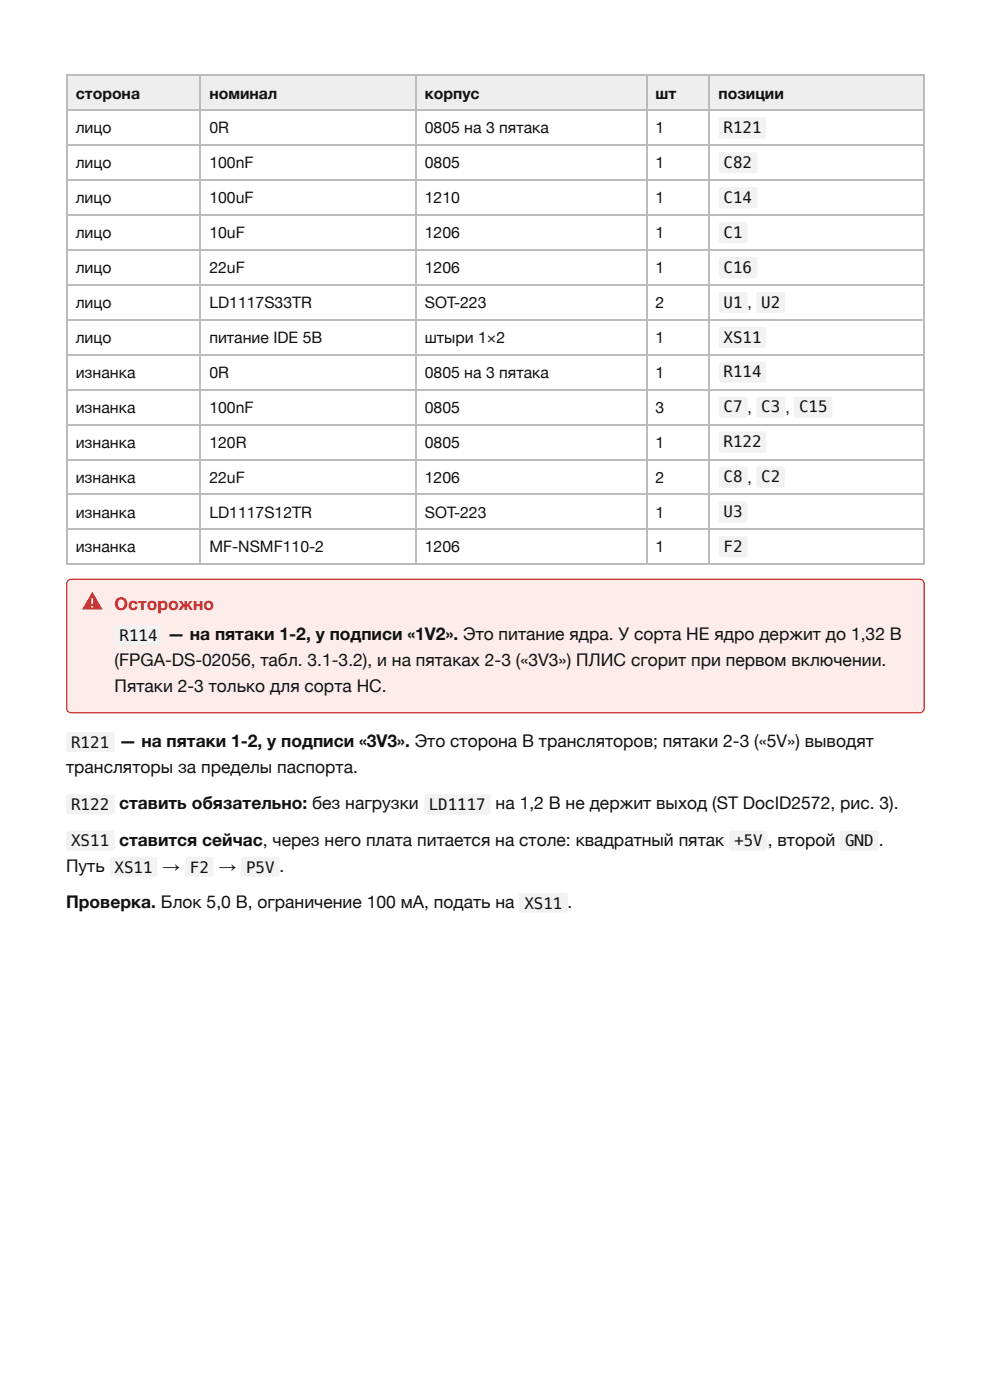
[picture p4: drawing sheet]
<svg xmlns="http://www.w3.org/2000/svg" width="210mm" height="297mm" viewBox="0 0 210 297" stroke-linecap="round" stroke-linejoin="round" font-family="sans-serif">
<defs><g id="words">
<text font-size="3.7" fill="#c62828" x="24.3" y="129.4">Осторожно</text>
<g font-size="3.7" fill="#111">
<text x="35.5" y="135.7">— на пятаки 1-2, у подписи «1V2». Это питание ядра. У сорта HE ядро держит до 1,32 В</text>
<text x="24.3" y="141.3">(FPGA-DS-02056, табл. 3.1-3.2), и на пятаках 2-3 («3V3») ПЛИС сгорит при первом включении.</text>
<text x="24.3" y="146.8">Пятаки 2-3 только для сорта HC.</text>
<text x="25.2" y="158.5">— на пятаки 1-2, у подписи «3V3». Это сторона B трансляторов; пятаки 2-3 («5V») выводят</text>
<text x="14" y="164">трансляторы за пределы паспорта.</text>
<text x="25.2" y="171.7">ставить обязательно: без нагрузки</text>
<text x="105.1" y="171.7">на 1,2 В не держит выход (ST DocID2572, рис. 3).</text>
<text x="25.2" y="179.4">ставится сейчас, через него плата питается на столе: квадратный пятак</text>
<text x="162.8" y="179.4">,</text>
<text x="164.8" y="179.4">второй</text>
<text x="186.3" y="179.4">.</text>
<text x="14" y="184.9">Путь</text>
<text x="34.5" y="184.9">→</text>
<text x="46.4" y="184.9">→</text>
<text x="59.3" y="184.9">.</text>
<text x="14" y="192.6">Проверка. Блок 5,0 В, ограничение 100 мА, подать на</text>
</g>
<g font-size="3.3" fill="#111">
<text x="16" y="20.9">сторона</text>
<text x="44.4" y="20.9">номинал</text>
<text x="90.1" y="20.9">корпус</text>
<text x="139" y="20.9">шт</text>
<text x="152.3" y="20.9">позиции</text>
<text x="16" y="28.3">лицо</text>
<text x="44.4" y="28.3">0R</text>
<text x="90.1" y="28.3">0805 на 3 пятака</text>
<text x="139" y="28.3">1</text>
<text x="153.4" y="28.2">R121</text>
<text x="16" y="35.7">лицо</text>
<text x="44.4" y="35.7">100nF</text>
<text x="90.1" y="35.7">0805</text>
<text x="139" y="35.7">1</text>
<text x="153.4" y="35.6">C82</text>
<text x="16" y="43.1">лицо</text>
<text x="44.4" y="43.1">100uF</text>
<text x="90.1" y="43.1">1210</text>
<text x="139" y="43.1">1</text>
<text x="153.4" y="43">C14</text>
<text x="16" y="50.5">лицо</text>
<text x="44.4" y="50.5">10uF</text>
<text x="90.1" y="50.5">1206</text>
<text x="139" y="50.5">1</text>
<text x="153.4" y="50.4">C1</text>
<text x="16" y="57.9">лицо</text>
<text x="44.4" y="57.9">22uF</text>
<text x="90.1" y="57.9">1206</text>
<text x="139" y="57.9">1</text>
<text x="153.4" y="57.9">C16</text>
<text x="16" y="65.4">лицо</text>
<text x="44.4" y="65.4">LD1117S33TR</text>
<text x="90.1" y="65.4">SOT-223</text>
<text x="139" y="65.4">2</text>
<text x="153.4" y="65.3">U1</text>
<text x="158.5" y="65.4">,</text>
<text x="161.4" y="65.3">U2</text>
<text x="16" y="72.8">лицо</text>
<text x="44.4" y="72.8">питание IDE 5В</text>
<text x="90.1" y="72.8">штыри 1×2</text>
<text x="139" y="72.8">1</text>
<text x="153.4" y="72.7">XS11</text>
<text x="16" y="80.2">изнанка</text>
<text x="44.4" y="80.2">0R</text>
<text x="90.1" y="80.2">0805 на 3 пятака</text>
<text x="139" y="80.2">1</text>
<text x="153.4" y="80.1">R114</text>
<text x="16" y="87.6">изнанка</text>
<text x="44.4" y="87.6">100nF</text>
<text x="90.1" y="87.6">0805</text>
<text x="139" y="87.6">3</text>
<text x="153.4" y="87.5">C7</text>
<text x="158.5" y="87.6">,</text>
<text x="161.4" y="87.5">C3</text>
<text x="166.5" y="87.6">,</text>
<text x="169.4" y="87.5">C15</text>
<text x="16" y="95">изнанка</text>
<text x="44.4" y="95">120R</text>
<text x="90.1" y="95">0805</text>
<text x="139" y="95">1</text>
<text x="153.4" y="94.9">R122</text>
<text x="16" y="102.4">изнанка</text>
<text x="44.4" y="102.4">22uF</text>
<text x="90.1" y="102.4">1206</text>
<text x="139" y="102.4">2</text>
<text x="153.4" y="102.3">C8</text>
<text x="158.5" y="102.4">,</text>
<text x="161.4" y="102.3">C2</text>
<text x="16" y="109.8">изнанка</text>
<text x="44.4" y="109.8">LD1117S12TR</text>
<text x="90.1" y="109.8">SOT-223</text>
<text x="139" y="109.8">1</text>
<text x="153.4" y="109.7">U3</text>
<text x="16" y="117.2">изнанка</text>
<text x="44.4" y="117.2">MF-NSMF110-2</text>
<text x="90.1" y="117.2">1206</text>
<text x="139" y="117.2">1</text>
<text x="153.4" y="117.1">F2</text>
<text x="25.3" y="135.9">R114</text>
<text x="15.1" y="158.7">R121</text>
<text x="15.1" y="171.9">R122</text>
<text x="90.9" y="171.9">LD1117</text>
<text x="15.1" y="179.6">XS11</text>
<text x="155.7" y="179.6">+5V</text>
<text x="179.2" y="179.6">GND</text>
<text x="24.3" y="185.1">XS11</text>
<text x="40.2" y="185.1">F2</text>
<text x="52.2" y="185.1">P5V</text>
<text x="111.2" y="192.8">XS11 .</text>
</g>
</g></defs>
<g fill="#eee">
<path d="M14.3 16.1h28.3v7.4h-28.3z"/>
<path d="M42.6 16.1h45.5v7.4h-45.5z"/>
<path d="M88.1 16.1h49v7.4h-49z"/>
<path d="M137.1 16.1h13.4v7.4h-13.4z"/>
<path d="M150.5 16.1h45.6v7.4h-45.6z"/>
</g>
<g fill="none" stroke="#bbb" stroke-width=".26">
<path d="M14 16h182.1M14.2 15.9v104M42.5 15.9v104M88.2 15.9v104M137.2 15.9v104M150.4 15.9v104M195.9 15.9v104M14 23.4h182.1M14 30.8h182.1M14 38.2h182.1M14 45.6h182.1M14 53h182.1"/>
<path d="M14 60.5h182.1M14 67.9h182.1M14 75.3h182.1M14 82.7h182.1M14 90.1h182.1M14 97.5h182.1M14 104.9h182.1M14 112.3h182.1M14 119.7h182.1"/>
</g>
<g fill="#f2f2f2">
<path d="M152.6 25l.3-.1h9.2l.4 .5-.1 3.6-.5 .4-9.2-.1-.3-.5v-3.4z"/>
<path d="M152.6 32.4l.3-.1h7.4l.3 .5v3.7l-.5 .3-7.4-.1-.3-.5v-3.4z"/>
<path d="M152.6 39.8l.3-.1h7.4l.3 .5v3.7l-.5 .3-7.4-.1-.3-.4v-3.5z"/>
<path d="M152.6 47.3l.3-.2 5.4 .1 .2 .4-.1 3.8-.4 .2-5.4-.1-.2-.4v-3.5z"/>
<path d="M152.6 54.7l.3-.2h7.4l.3 .5v3.7l-.5 .3h-7.4l-.3-.5v-3.5z"/>
<path d="M152.6 62.1l.3-.2 5.4 .1 .2 .4-.1 3.8-.4 .2-5.4-.1-.2-.4v-3.5z"/>
<path d="M160.5 62.1l.4-.2 5.3 .1 .2 .4-.1 3.8-.4 .2-5.3-.1-.3-.4v-3.5z"/>
<path d="M152.6 69.5l.3-.2 9.2 .1 .4 .5-.1 3.6-.5 .3h-9.2l-.3-.5v-3.4z"/>
<path d="M152.6 76.9l.3-.2 9.2 .1 .4 .5-.1 3.6-.5 .3h-9.2l-.3-.5v-3.4z"/>
<path d="M152.6 84.3l.3-.2 5.4 .1 .2 .5-.1 3.7-.4 .2-5.4-.1-.2-.4v-3.4z"/>
<path d="M160.5 84.3l.4-.2 5.3 .1 .2 .5-.1 3.7-.4 .2-5.3-.1-.3-.4v-3.4z"/>
<path d="M168.4 84.3l.4-.2 7.4 .1 .3 .5-.1 3.6-.5 .3h-7.3l-.3-.5v-3.4z"/>
<path d="M152.6 91.7l.3-.2 9.2 .1 .4 .5-.1 3.6-.5 .3h-9.2l-.3-.5v-3.4z"/>
<path d="M152.6 99.1l.3-.1h5.4l.2 .5-.1 3.7-.4 .3-5.4-.1-.2-.5v-3.4z"/>
<path d="M160.5 99.1l.4-.1h5.3l.2 .5-.1 3.7-.4 .3-5.3-.1-.3-.5v-3.4z"/>
<path d="M152.6 106.5l.3-.1 5.4 .1 .2 .4-.1 3.7-.4 .3-5.4-.1-.2-.5v-3.4z"/>
<path d="M152.6 113.9l.3-.1 5.4 .1 .2 .4-.1 3.7-.4 .3-5.4-.1-.2-.5v-3.4z"/>
<path d="M14.2 155.5l.4-.2 9.4 .1 .3 .4v3.4l-.5 .3h-9.5l-.3-.5v-3.2z"/>
<path d="M14.2 168.7l.4-.2 9.4 .1 .3 .5v3.3l-.5 .4-9.5-.1-.3-.5v-3.1z"/>
<path d="M90.1 168.7l.4-.2h13.1l.4 .5v3.3l-.3 .4-.2 .1h-13.1l-.4-.3v-.3v-3.1z"/>
<path d="M14.2 176.4l.4-.2 9.4 .1 .3 .4v3.4l-.5 .3h-9.5l-.3-.5v-3.2z"/>
<path d="M154.7 176.4l.3-.2 7.4 .1 .3 .4v3.4l-.5 .3h-7.4l-.3-.5v-3.2z"/>
<path d="M178.2 176.4l.4-.2 7.3 .1 .4 .4-.1 3.4-.5 .3h-7.3l-.3-.5v-3.2z"/>
<path d="M23.4 181.9l.4-.1h9.2l.3 .5v3.4l-.5 .3h-9.2l-.3-.5v-3.2z"/>
<path d="M39.3 181.9l.4-.1 5.3 .1 .2 .4v3.5l-.5 .2-5.3-.1-.2-.4v-3.2z"/>
<path d="M51.2 181.9l.4-.1h7.3l.4 .5-.1 3.4-.5 .3h-7.3l-.3-.5v-3.2z"/>
<path d="M110.2 189.6l.4-.2 9.5 .1 .3 .5-.1 3.3-.4 .4-9.5-.1-.3-.5v-3.1z"/>
</g>
<path d="M14.4 123.2l.7-.3h179.9a.93 .93 0 0 1 .9 .9v26.5a.93 .93 0 0 1-.9 .9h-179.9a.93 .93 0 0 1-.9-.9v-26.5z" fill="#fdecea"/>
<path d="M14.4 123.2l.7-.3h179.9a.93 .93 0 0 1 .9 .9v26.5a.93 .93 0 0 1-.9 .9h-179.9a.93 .93 0 0 1-.9-.9v-26.5z" fill="none" stroke="#c62828" stroke-width=".26"/>
<path d="M24.5 132.7l.4-.1h9.2l.3 .5v3.4l-.5 .3-9.2-.1-.4-.4v-3.2z" fill="#f2f2f2"/>
<path d="M19.6 125.5l2.2 3.8h-4.4z" fill="#c62828"/>
<path d="M19.4 126.9h.4v1.2h-.4zM19.4 128.5h.4v.4h-.4z" fill="#fff"/>
<use href="#words"/>
</svg>
